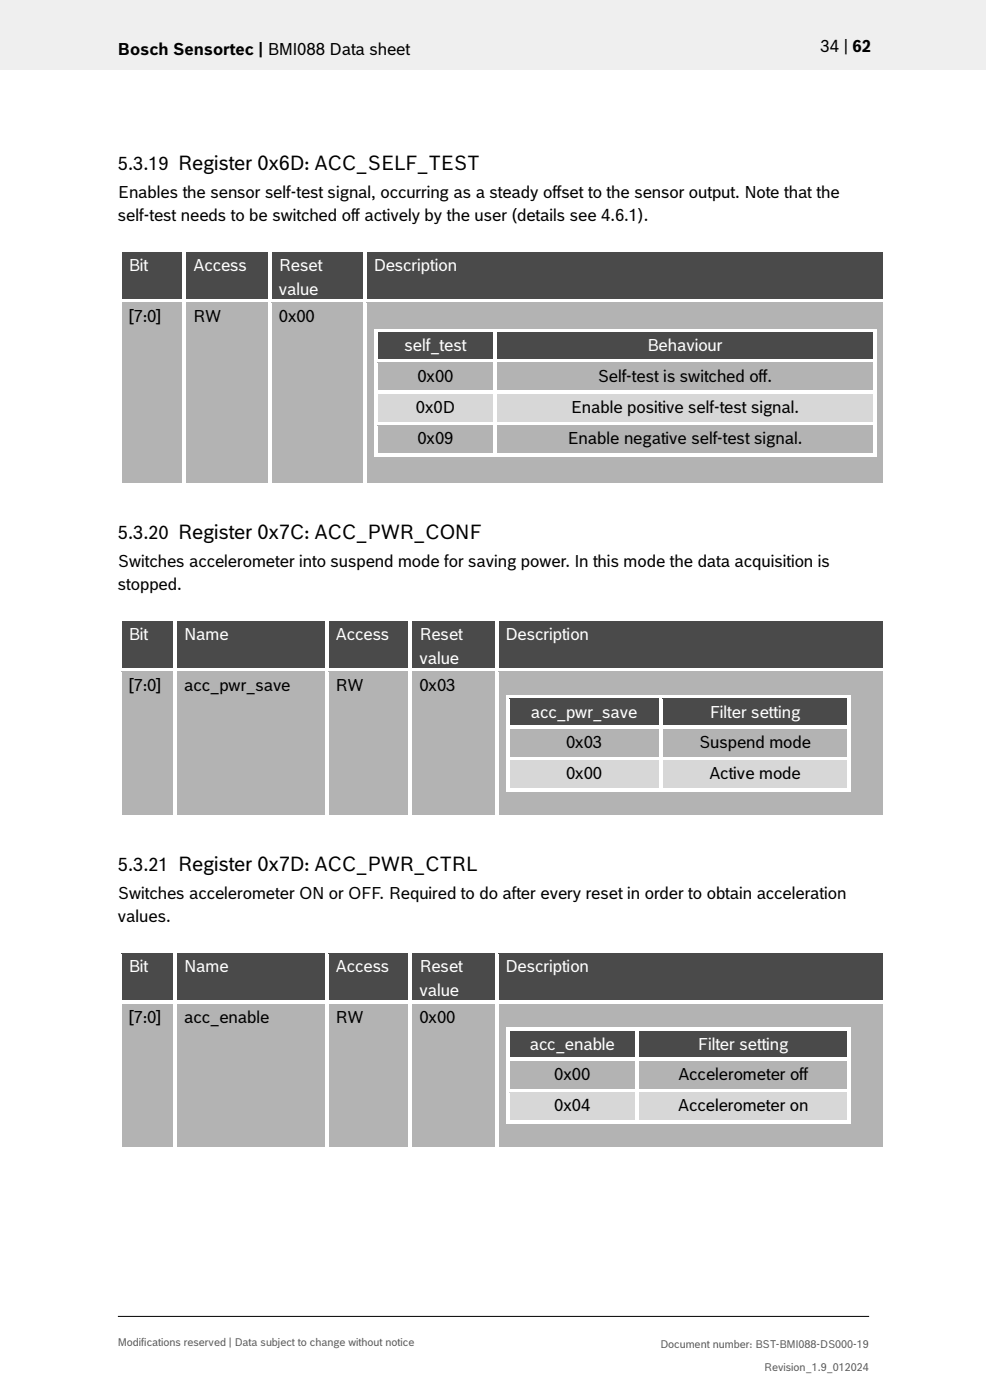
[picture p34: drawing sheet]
<svg xmlns="http://www.w3.org/2000/svg" width="210mm" height="297mm" viewBox="0 0 210 297" stroke-linecap="round" stroke-linejoin="round" font-family="sans-serif">
<defs><g id="words">
<g font-size="3.9">
<text x="25" y="36">5.3.19 Register 0x6D: ACC_SELF_TEST</text>
<text x="25" y="114.3">5.3.20 Register 0x7C: ACC_PWR_CONF</text>
<text x="25" y="184.8">5.3.21 Register 0x7D: ACC_PWR_CTRL</text>
</g>
<g font-size="3.5">
<text x="25" y="11.6">Bosch Sensortec | BMI088 Data sheet</text>
<text x="174.1" y="11">34 | 62</text>
<text x="25" y="42">Enables the sensor self-test signal, occurring as a steady offset to the sensor output. Note that the</text>
<text x="25" y="46.9">self-test needs to be switched off actively by the user (details see 4.6.1).</text>
<text x="27.3" y="68.2">[7:0]</text>
<text x="41" y="68.2">RW</text>
<text x="59.1" y="68.2">0x00</text>
<text x="88.5" y="80.9">0x00</text>
<text x="126.8" y="80.9">Self-test is switched off.</text>
<text x="88.2" y="87.6">0x0D</text>
<text x="121.1" y="87.6">Enable positive self-test signal.</text>
<text x="88.5" y="94.3">0x09</text>
<text x="120.4" y="94.3">Enable negative self-test signal.</text>
<text x="25" y="120.2">Switches accelerometer into suspend mode for saving power. In this mode the data acquisition is</text>
<text x="25" y="125.2">stopped.</text>
<text x="27.3" y="146.5">[7:0]</text>
<text x="39.1" y="146.5">acc_pwr_save</text>
<text x="71.2" y="146.5">RW</text>
<text x="89" y="146.5">0x03</text>
<text x="120.1" y="158.6">0x03</text>
<text x="148.3" y="158.6">Suspend mode</text>
<text x="120.1" y="165.3">0x00</text>
<text x="150.5" y="165.3">Active mode</text>
<text x="25" y="190.7">Switches accelerometer ON or OFF. Required to do after every reset in order to obtain acceleration</text>
<text x="25" y="195.6">values.</text>
<text x="27.3" y="217">[7:0]</text>
<text x="39.1" y="217">acc_enable</text>
<text x="71.2" y="217">RW</text>
<text x="89" y="217">0x00</text>
<text x="117.6" y="229.1">0x00</text>
<text x="143.9" y="229.1">Accelerometer off</text>
<text x="117.6" y="235.8">0x04</text>
<text x="143.8" y="235.8">Accelerometer on</text>
</g>
<g font-size="3.5" fill="#fff">
<text x="27.3" y="57.6">Bit</text>
<text x="41" y="57.6">Access</text>
<text x="59.1" y="57.6">Reset</text>
<text x="79.3" y="57.6">Description</text>
<text x="59.1" y="62.5">value</text>
<text x="85.8" y="74.5">self_test</text>
<text x="137.4" y="74.5">Behaviour</text>
<text x="27.3" y="135.8">Bit</text>
<text x="39.1" y="135.8">Name</text>
<text x="71.2" y="135.8">Access</text>
<text x="89" y="135.8">Reset</text>
<text x="107.3" y="135.8">Description</text>
<text x="89" y="140.8">value</text>
<text x="112.6" y="152.3">acc_pwr_save</text>
<text x="150.6" y="152.3">Filter setting</text>
<text x="27.3" y="206.3">Bit</text>
<text x="39.1" y="206.3">Name</text>
<text x="71.2" y="206.3">Access</text>
<text x="89" y="206.3">Reset</text>
<text x="107.3" y="206.3">Description</text>
<text x="89" y="211.2">value</text>
<text x="112.4" y="222.7">acc_enable</text>
<text x="148" y="222.7">Filter setting</text>
</g>
<g font-size="2.3" fill="#535f6b">
<text x="25" y="285.5">Modifications reserved | Data subject to change without notice</text>
<text x="140.1" y="285.9">Document number: BST-BMI088-DS000-19</text>
<text x="162.1" y="290.9">Revision_1.9_012024</text>
</g>
</g></defs>
<path d="M0 0h209.1v14.8h-209.1z" fill="#efeff0"/>
<path d="M25 279.3h159.4" fill="none" stroke="#000" stroke-width=".21"/>
<g fill="#424c58">
<path d="M25.8 53.6h12.9v9.9h-12.9z" fill-rule="evenodd"/>
<path d="M27.3 53.6h9.9v4.9h-9.9z" fill-rule="evenodd"/>
<path d="M39.5 53.6h17.4v9.9h-17.4z" fill-rule="evenodd"/>
<path d="M41 53.6h14.3v4.9h-14.3z" fill-rule="evenodd"/>
<path d="M57.6 53.6h19.4v9.9h-19.4z" fill-rule="evenodd"/>
<path d="M59.1 53.6h16.4v4.9h-16.4z" fill-rule="evenodd"/>
<path d="M77.7 53.6h109.8v9.9h-109.8z" fill-rule="evenodd"/>
<path d="M79.3 53.6h106.6v4.9h-106.6z" fill-rule="evenodd"/>
</g>
<path d="M59.1 58.5h16.4v5h-16.4z" fill="#424c58"/>
<g fill="#fff">
<path d="M25 52.8h.8v.8h-.8z" fill-rule="evenodd"/>
<path d="M25 52.8h.8v.8h-.8z" fill-rule="evenodd"/>
<path d="M25.8 52.8h12.9v.8h-12.9z" fill-rule="evenodd"/>
</g>
<path d="M25.8 53.6h12.9" fill="none" stroke="#424c58" stroke-width=".21"/>
<path d="M38.7 53.6h.8z" fill="#fff"/>
<g fill="#fff">
<path d="M38.7 52.8h.8v.8h-.8z" fill-rule="evenodd"/>
<path d="M39.5 52.8h17.4v.8h-17.4z" fill-rule="evenodd"/>
</g>
<path d="M39.5 53.6h17.4" fill="none" stroke="#424c58" stroke-width=".21"/>
<path d="M56.9 53.6h.7z" fill="#fff"/>
<g fill="#fff">
<path d="M56.9 52.8h.7v.8h-.7z" fill-rule="evenodd"/>
<path d="M57.6 52.8h19.4v.8h-19.4z" fill-rule="evenodd"/>
</g>
<path d="M57.6 53.6h19.4" fill="none" stroke="#424c58" stroke-width=".21"/>
<path d="M77 53.6h.7z" fill="#fff"/>
<g fill="#fff">
<path d="M77 52.8h.7v.8h-.7z" fill-rule="evenodd"/>
<path d="M77.7 52.8h109.8v.8h-109.8z" fill-rule="evenodd"/>
</g>
<path d="M77.7 53.6h109.8" fill="none" stroke="#424c58" stroke-width=".21"/>
<g fill="#fff">
<path d="M187.5 52.8h.7v.8h-.7z" fill-rule="evenodd"/>
<path d="M187.5 52.8h.7v.8h-.7z" fill-rule="evenodd"/>
<path d="M25 53.6h.8v9.9h-.8z" fill-rule="evenodd"/>
<path d="M38.7 53.6h.8v9.9h-.8z" fill-rule="evenodd"/>
<path d="M56.9 53.6h.7v9.9h-.7z" fill-rule="evenodd"/>
<path d="M77 53.6h.7v9.9h-.7z" fill-rule="evenodd"/>
<path d="M187.5 53.6h.7v9.9h-.7z" fill-rule="evenodd"/>
</g>
<g fill="#b2b3b5">
<path d="M25.8 64.3h12.9v38.2h-12.9z" fill-rule="evenodd"/>
<path d="M39.5 64.3h17.4v38.2h-17.4z" fill-rule="evenodd"/>
<path d="M57.6 64.3h19.4v38.2h-19.4z" fill-rule="evenodd"/>
<path d="M77.7 64.3h109.8v38.2h-109.8z" fill-rule="evenodd"/>
</g>
<g fill="#b2b3b5">
<path d="M27.3 64.3h9.9v4.9h-9.9z"/>
<path d="M41 64.3h14.3v4.9h-14.3z"/>
<path d="M59.1 64.3h16.4v4.9h-16.4z"/>
<path d="M79.3 64.3h106.6v5.5h-106.6z"/>
</g>
<path d="M79.3 69.8v6.4" fill="none" stroke="#b2b3b5" stroke-width=".21"/>
<g fill="#424c58">
<path d="M80.1 70.6h24.6v5.6h-24.6z" fill-rule="evenodd"/>
<path d="M105.5 70.6h79.7v5.6h-79.7z" fill-rule="evenodd"/>
</g>
<g fill="#424c58">
<path d="M81.6 70.6h21.5v4.9h-21.5z"/>
<path d="M107 70.6h76.6v4.9h-76.6z"/>
</g>
<g fill="#fff">
<path d="M79.3 69.8h.8v.8h-.8z" fill-rule="evenodd"/>
<path d="M79.3 69.8h.8v.8h-.8z" fill-rule="evenodd"/>
<path d="M80.1 69.8h24.5v.8h-24.5z" fill-rule="evenodd"/>
</g>
<path d="M80.1 70.6h24.5" fill="none" stroke="#424c58" stroke-width=".21"/>
<path d="M104.6 70.6h.8z" fill="#fff"/>
<g fill="#fff">
<path d="M104.6 69.8h.8v.8h-.8z" fill-rule="evenodd"/>
<path d="M105.4 69.8h79.7v.8h-79.7z" fill-rule="evenodd"/>
</g>
<path d="M105.4 70.6h79.7" fill="none" stroke="#424c58" stroke-width=".21"/>
<g fill="#fff">
<path d="M185.1 69.8h.8v.8h-.8z" fill-rule="evenodd"/>
<path d="M185.1 69.8h.8v.8h-.8z" fill-rule="evenodd"/>
<path d="M79.3 70.6h.8v5.6h-.8z" fill-rule="evenodd"/>
<path d="M104.6 70.6h.8v5.6h-.8z" fill-rule="evenodd"/>
<path d="M185.1 70.6h.8v5.6h-.8z" fill-rule="evenodd"/>
</g>
<path d="M79.3 76.2v6.6" fill="none" stroke="#b2b3b5" stroke-width=".21"/>
<g fill="#b2b3b5">
<path d="M80.1 77h24.6v5.8h-24.6z" fill-rule="evenodd"/>
<path d="M105.5 77h79.7v5.8h-79.7z" fill-rule="evenodd"/>
</g>
<g fill="#b2b3b5">
<path d="M81.6 77h21.5v4.9h-21.5z"/>
<path d="M107 77h76.6v4.9h-76.6z"/>
</g>
<g fill="#fff">
<path d="M79.3 76.2h.8v.8h-.8z" fill-rule="evenodd"/>
<path d="M80.1 76.2h24.5v.8h-24.5z" fill-rule="evenodd"/>
</g>
<path d="M80.1 77h24.5" fill="none" stroke="#b2b3b5" stroke-width=".21"/>
<g fill="#fff">
<path d="M104.6 76.2h.8v.8h-.8z" fill-rule="evenodd"/>
<path d="M105.4 76.2h79.7v.8h-79.7z" fill-rule="evenodd"/>
</g>
<path d="M105.4 77h79.7" fill="none" stroke="#b2b3b5" stroke-width=".21"/>
<g fill="#fff">
<path d="M185.1 76.2h.8v.8h-.8z" fill-rule="evenodd"/>
<path d="M79.3 77h.8v5.8h-.8z" fill-rule="evenodd"/>
<path d="M104.6 77h.8v5.8h-.8z" fill-rule="evenodd"/>
<path d="M185.1 77h.8v5.8h-.8z" fill-rule="evenodd"/>
</g>
<path d="M79.3 82.8v6.7" fill="none" stroke="#b2b3b5" stroke-width=".21"/>
<g fill="#d7d7da">
<path d="M80.1 83.7h24.6v5.8h-24.6z" fill-rule="evenodd"/>
<path d="M105.5 83.7h79.7v5.8h-79.7z" fill-rule="evenodd"/>
</g>
<g fill="#d7d7da">
<path d="M81.6 83.7h21.5v4.9h-21.5z"/>
<path d="M107 83.7h76.6v4.9h-76.6z"/>
</g>
<g fill="#fff">
<path d="M79.3 82.8h.8v.9h-.8z" fill-rule="evenodd"/>
<path d="M80.1 82.8h24.5v.8h-24.5z" fill-rule="evenodd"/>
</g>
<path d="M80.1 83.6h24.5" fill="none" stroke="#d7d7da" stroke-width=".21"/>
<g fill="#fff">
<path d="M104.6 82.8h.8v.9h-.8z" fill-rule="evenodd"/>
<path d="M105.4 82.8h79.7v.8h-79.7z" fill-rule="evenodd"/>
</g>
<path d="M105.4 83.6h79.7" fill="none" stroke="#d7d7da" stroke-width=".21"/>
<g fill="#fff">
<path d="M185.1 82.8h.8v.9h-.8z" fill-rule="evenodd"/>
<path d="M79.3 83.7h.8v5.8h-.8z" fill-rule="evenodd"/>
<path d="M104.6 83.7h.8v5.8h-.8z" fill-rule="evenodd"/>
<path d="M185.1 83.7h.8v5.8h-.8z" fill-rule="evenodd"/>
</g>
<path d="M79.3 89.5v7.5" fill="none" stroke="#b2b3b5" stroke-width=".21"/>
<g fill="#b2b3b5">
<path d="M80.1 90.3h24.6v5.9h-24.6z" fill-rule="evenodd"/>
<path d="M105.5 90.3h79.7v5.9h-79.7z" fill-rule="evenodd"/>
</g>
<g fill="#b2b3b5">
<path d="M81.6 90.3h21.5v4.9h-21.5z"/>
<path d="M107 90.3h76.6v4.9h-76.6z"/>
</g>
<g fill="#fff">
<path d="M79.3 89.5h.8v.8h-.8z" fill-rule="evenodd"/>
<path d="M80.1 89.5h24.5v.8h-24.5z" fill-rule="evenodd"/>
</g>
<path d="M80.1 90.3h24.5" fill="none" stroke="#b2b3b5" stroke-width=".21"/>
<g fill="#fff">
<path d="M104.6 89.5h.8v.8h-.8z" fill-rule="evenodd"/>
<path d="M105.4 89.5h79.7v.8h-79.7z" fill-rule="evenodd"/>
</g>
<path d="M105.4 90.3h79.7" fill="none" stroke="#b2b3b5" stroke-width=".21"/>
<g fill="#fff">
<path d="M185.1 89.5h.8v.8h-.8z" fill-rule="evenodd"/>
<path d="M79.3 90.3h.8v5.9h-.8z" fill-rule="evenodd"/>
<path d="M79.3 96.2h.8v.8h-.8z" fill-rule="evenodd"/>
<path d="M79.3 96.2h.8v.8h-.8z" fill-rule="evenodd"/>
<path d="M80.1 96.2h24.5v.8h-24.5z" fill-rule="evenodd"/>
<path d="M104.6 90.3h.8v5.9h-.8z" fill-rule="evenodd"/>
<path d="M104.6 96.2h.8v.8h-.8z" fill-rule="evenodd"/>
<path d="M105.4 96.2h79.7v.8h-79.7z" fill-rule="evenodd"/>
<path d="M185.1 90.3h.8v5.9h-.8z" fill-rule="evenodd"/>
<path d="M185.1 96.2h.8v.8h-.8z" fill-rule="evenodd"/>
<path d="M185.1 96.2h.8v.8h-.8z" fill-rule="evenodd"/>
</g>
<path d="M79.3 97h106.6v5.5h-106.6z" fill="#b2b3b5"/>
<g fill="#fff">
<path d="M25 63.5h.8v.8h-.8z" fill-rule="evenodd"/>
<path d="M25.8 63.5h12.9v.8h-12.9z" fill-rule="evenodd"/>
</g>
<path d="M25.8 64.3h12.9" fill="none" stroke="#b2b3b5" stroke-width=".21"/>
<g fill="#fff">
<path d="M38.7 63.5h.8v.8h-.8z" fill-rule="evenodd"/>
<path d="M39.5 63.5h17.4v.8h-17.4z" fill-rule="evenodd"/>
</g>
<path d="M39.5 64.3h17.4" fill="none" stroke="#b2b3b5" stroke-width=".21"/>
<g fill="#fff">
<path d="M56.9 63.5h.7v.8h-.7z" fill-rule="evenodd"/>
<path d="M57.6 63.5h19.4v.8h-19.4z" fill-rule="evenodd"/>
</g>
<path d="M57.6 64.3h19.4" fill="none" stroke="#b2b3b5" stroke-width=".21"/>
<g fill="#fff">
<path d="M77 63.5h.7v.8h-.7z" fill-rule="evenodd"/>
<path d="M77.7 63.5h109.8v.8h-109.8z" fill-rule="evenodd"/>
</g>
<path d="M77.7 64.3h109.8" fill="none" stroke="#b2b3b5" stroke-width=".21"/>
<g fill="#fff">
<path d="M187.5 63.5h.7v.8h-.7z" fill-rule="evenodd"/>
<path d="M25 64.3h.8v38.2h-.8z" fill-rule="evenodd"/>
<path d="M25 102.5h.8v.8h-.8z" fill-rule="evenodd"/>
<path d="M25 102.5h.8v.8h-.8z" fill-rule="evenodd"/>
<path d="M25.8 102.5h12.9v.8h-12.9z" fill-rule="evenodd"/>
<path d="M38.7 64.3h.8v38.2h-.8z" fill-rule="evenodd"/>
<path d="M38.7 102.5h.8v.8h-.8z" fill-rule="evenodd"/>
<path d="M39.5 102.5h17.4v.8h-17.4z" fill-rule="evenodd"/>
<path d="M56.9 64.3h.7v38.2h-.7z" fill-rule="evenodd"/>
<path d="M56.9 102.5h.7v.8h-.7z" fill-rule="evenodd"/>
<path d="M57.6 102.5h19.4v.8h-19.4z" fill-rule="evenodd"/>
<path d="M77 64.3h.7v38.2h-.7z" fill-rule="evenodd"/>
<path d="M77 102.5h.7v.8h-.7z" fill-rule="evenodd"/>
<path d="M77.7 102.5h109.8v.8h-109.8z" fill-rule="evenodd"/>
<path d="M187.5 64.3h.7v38.2h-.7z" fill-rule="evenodd"/>
<path d="M187.5 102.5h.7v.8h-.7z" fill-rule="evenodd"/>
<path d="M187.5 102.5h.7v.8h-.7z" fill-rule="evenodd"/>
</g>
<g fill="#424c58">
<path d="M25.8 131.9h11v9.9h-11z" fill-rule="evenodd"/>
<path d="M37.5 131.9h31.4v9.9h-31.4z" fill-rule="evenodd"/>
<path d="M69.7 131.9h17v9.9h-17z" fill-rule="evenodd"/>
<path d="M87.5 131.9h17.4v9.9h-17.4z" fill-rule="evenodd"/>
<path d="M105.7 131.9h81.8v9.9h-81.8z" fill-rule="evenodd"/>
</g>
<g fill="#424c58">
<path d="M27.3 131.9h8v4.9h-8z"/>
<path d="M39.1 131.9h28.3v4.9h-28.3z"/>
<path d="M71.2 131.9h14v4.9h-14z"/>
<path d="M89 131.9h14.4v4.9h-14.4z"/>
<path d="M89 136.8h14.4v5h-14.4z"/>
<path d="M107.3 131.9h78.6v4.9h-78.6z"/>
</g>
<g fill="#fff">
<path d="M25 131.1h.8v.8h-.8z" fill-rule="evenodd"/>
<path d="M25 131.1h.8v.8h-.8z" fill-rule="evenodd"/>
<path d="M25.8 131.1h11v.8h-11z" fill-rule="evenodd"/>
</g>
<path d="M25.8 131.9h11" fill="none" stroke="#424c58" stroke-width=".21"/>
<path d="M36.8 131.9h.7z" fill="#fff"/>
<g fill="#fff">
<path d="M36.8 131.1h.7v.8h-.7z" fill-rule="evenodd"/>
<path d="M37.5 131.1h31.4v.8h-31.4z" fill-rule="evenodd"/>
</g>
<path d="M37.5 131.9h31.4" fill="none" stroke="#424c58" stroke-width=".21"/>
<path d="M68.9 131.9h.8z" fill="#fff"/>
<g fill="#fff">
<path d="M68.9 131.1h.8v.8h-.8z" fill-rule="evenodd"/>
<path d="M69.7 131.1h17v.8h-17z" fill-rule="evenodd"/>
</g>
<path d="M69.7 131.9h17" fill="none" stroke="#424c58" stroke-width=".21"/>
<path d="M86.7 131.9h.8z" fill="#fff"/>
<g fill="#fff">
<path d="M86.7 131.1h.8v.8h-.8z" fill-rule="evenodd"/>
<path d="M87.5 131.1h17.4v.8h-17.4z" fill-rule="evenodd"/>
</g>
<path d="M87.5 131.9h17.4" fill="none" stroke="#424c58" stroke-width=".21"/>
<path d="M104.9 131.9h.8z" fill="#fff"/>
<g fill="#fff">
<path d="M104.9 131.1h.8v.8h-.8z" fill-rule="evenodd"/>
<path d="M105.7 131.1h81.8v.8h-81.8z" fill-rule="evenodd"/>
</g>
<path d="M105.7 131.9h81.8" fill="none" stroke="#424c58" stroke-width=".21"/>
<g fill="#fff">
<path d="M187.5 131.1h.7v.8h-.7z" fill-rule="evenodd"/>
<path d="M187.5 131.1h.7v.8h-.7z" fill-rule="evenodd"/>
<path d="M25 131.9h.8v9.9h-.8z" fill-rule="evenodd"/>
<path d="M36.8 131.9h.7v9.9h-.7z" fill-rule="evenodd"/>
<path d="M68.9 131.9h.8v9.9h-.8z" fill-rule="evenodd"/>
<path d="M86.7 131.9h.8v9.9h-.8z" fill-rule="evenodd"/>
<path d="M104.9 131.9h.8v9.9h-.8z" fill-rule="evenodd"/>
<path d="M187.5 131.9h.7v9.9h-.7z" fill-rule="evenodd"/>
</g>
<g fill="#b2b3b5">
<path d="M25.8 142.6h11v30.4h-11z" fill-rule="evenodd"/>
<path d="M37.5 142.6h31.4v30.4h-31.4z" fill-rule="evenodd"/>
<path d="M69.7 142.6h17v30.4h-17z" fill-rule="evenodd"/>
<path d="M87.5 142.6h17.4v30.4h-17.4z" fill-rule="evenodd"/>
<path d="M105.7 142.6h81.8v30.4h-81.8z" fill-rule="evenodd"/>
</g>
<g fill="#b2b3b5">
<path d="M27.3 142.6h8v4.9h-8z"/>
<path d="M39.1 142.6h28.3v4.9h-28.3z"/>
<path d="M71.2 142.6h14v4.9h-14z"/>
<path d="M89 142.6h14.4v4.9h-14.4z"/>
<path d="M107.3 142.6h78.6v4.9h-78.6z"/>
</g>
<path d="M107.3 147.5v6.4" fill="none" stroke="#b2b3b5" stroke-width=".21"/>
<g fill="#424c58">
<path d="M108 148.3h31.8v5.6h-31.8z" fill-rule="evenodd"/>
<path d="M140.5 148.3h39.3v5.6h-39.3z" fill-rule="evenodd"/>
</g>
<g fill="#424c58">
<path d="M109.6 148.3h28.7v4.9h-28.7z"/>
<path d="M142.1 148.3h36.2v4.9h-36.2z"/>
</g>
<g fill="#fff">
<path d="M107.3 147.5h.8v.8h-.8z" fill-rule="evenodd"/>
<path d="M107.3 147.5h.8v.8h-.8z" fill-rule="evenodd"/>
<path d="M108.1 147.5h31.7v.8h-31.7z" fill-rule="evenodd"/>
</g>
<path d="M108.1 148.3h31.7" fill="none" stroke="#424c58" stroke-width=".21"/>
<path d="M139.8 148.3h.7z" fill="#fff"/>
<g fill="#fff">
<path d="M139.8 147.5h.7v.8h-.7z" fill-rule="evenodd"/>
<path d="M140.5 147.5h39.3v.8h-39.3z" fill-rule="evenodd"/>
</g>
<path d="M140.5 148.3h39.3" fill="none" stroke="#424c58" stroke-width=".21"/>
<g fill="#fff">
<path d="M179.8 147.5h.8v.8h-.8z" fill-rule="evenodd"/>
<path d="M179.8 147.5h.8v.8h-.8z" fill-rule="evenodd"/>
<path d="M107.3 148.3h.8v5.6h-.8z" fill-rule="evenodd"/>
<path d="M139.8 148.3h.7v5.6h-.7z" fill-rule="evenodd"/>
<path d="M179.8 148.3h.8v5.6h-.8z" fill-rule="evenodd"/>
</g>
<path d="M107.3 153.9v6.7" fill="none" stroke="#b2b3b5" stroke-width=".21"/>
<g fill="#b2b3b5">
<path d="M108 154.7h31.8v5.9h-31.8z" fill-rule="evenodd"/>
<path d="M140.5 154.7h39.3v5.9h-39.3z" fill-rule="evenodd"/>
</g>
<g fill="#b2b3b5">
<path d="M109.6 154.7h28.7v4.9h-28.7z"/>
<path d="M142.1 154.7h36.2v4.9h-36.2z"/>
</g>
<g fill="#fff">
<path d="M107.3 153.9h.8v.8h-.8z" fill-rule="evenodd"/>
<path d="M108.1 153.9h31.7v.8h-31.7z" fill-rule="evenodd"/>
</g>
<path d="M108.1 154.7h31.7" fill="none" stroke="#b2b3b5" stroke-width=".21"/>
<g fill="#fff">
<path d="M139.8 153.9h.7v.8h-.7z" fill-rule="evenodd"/>
<path d="M140.5 153.9h39.3v.8h-39.3z" fill-rule="evenodd"/>
</g>
<path d="M140.5 154.7h39.3" fill="none" stroke="#b2b3b5" stroke-width=".21"/>
<g fill="#fff">
<path d="M179.8 153.9h.8v.8h-.8z" fill-rule="evenodd"/>
<path d="M107.3 154.7h.8v5.9h-.8z" fill-rule="evenodd"/>
<path d="M139.8 154.7h.7v5.9h-.7z" fill-rule="evenodd"/>
<path d="M179.8 154.7h.8v5.9h-.8z" fill-rule="evenodd"/>
</g>
<path d="M107.3 160.6v7.4" fill="none" stroke="#b2b3b5" stroke-width=".21"/>
<g fill="#d7d7da">
<path d="M108 161.4h31.8v5.8h-31.8z" fill-rule="evenodd"/>
<path d="M140.5 161.4h39.3v5.8h-39.3z" fill-rule="evenodd"/>
</g>
<g fill="#d7d7da">
<path d="M109.6 161.4h28.7v4.9h-28.7z"/>
<path d="M142.1 161.4h36.2v4.9h-36.2z"/>
</g>
<g fill="#fff">
<path d="M107.3 160.6h.8v.8h-.8z" fill-rule="evenodd"/>
<path d="M108.1 160.6h31.7v.8h-31.7z" fill-rule="evenodd"/>
</g>
<path d="M108.1 161.4h31.7" fill="none" stroke="#d7d7da" stroke-width=".21"/>
<g fill="#fff">
<path d="M139.8 160.6h.7v.8h-.7z" fill-rule="evenodd"/>
<path d="M140.5 160.6h39.3v.8h-39.3z" fill-rule="evenodd"/>
</g>
<path d="M140.5 161.4h39.3" fill="none" stroke="#d7d7da" stroke-width=".21"/>
<g fill="#fff">
<path d="M179.8 160.6h.8v.8h-.8z" fill-rule="evenodd"/>
<path d="M107.3 161.4h.8v5.8h-.8z" fill-rule="evenodd"/>
<path d="M107.3 167.2h.8v.8h-.8z" fill-rule="evenodd"/>
<path d="M107.3 167.2h.8v.8h-.8z" fill-rule="evenodd"/>
<path d="M108.1 167.2h31.7v.8h-31.7z" fill-rule="evenodd"/>
<path d="M139.8 161.4h.7v5.8h-.7z" fill-rule="evenodd"/>
<path d="M139.8 167.2h.7v.8h-.7z" fill-rule="evenodd"/>
<path d="M140.5 167.2h39.3v.8h-39.3z" fill-rule="evenodd"/>
<path d="M179.8 161.4h.8v5.8h-.8z" fill-rule="evenodd"/>
<path d="M179.8 167.2h.8v.8h-.8z" fill-rule="evenodd"/>
<path d="M179.8 167.2h.8v.8h-.8z" fill-rule="evenodd"/>
</g>
<path d="M107.3 168h78.6v5h-78.6z" fill="#b2b3b5"/>
<g fill="#fff">
<path d="M25 141.8h.8v.8h-.8z" fill-rule="evenodd"/>
<path d="M25.8 141.8h11v.7h-11z" fill-rule="evenodd"/>
</g>
<path d="M25.8 142.5h11" fill="none" stroke="#b2b3b5" stroke-width=".21"/>
<g fill="#fff">
<path d="M36.8 141.8h.7v.8h-.7z" fill-rule="evenodd"/>
<path d="M37.5 141.8h31.4v.7h-31.4z" fill-rule="evenodd"/>
</g>
<path d="M37.5 142.5h31.4" fill="none" stroke="#b2b3b5" stroke-width=".21"/>
<g fill="#fff">
<path d="M68.9 141.8h.8v.8h-.8z" fill-rule="evenodd"/>
<path d="M69.7 141.8h17v.7h-17z" fill-rule="evenodd"/>
</g>
<path d="M69.7 142.5h17" fill="none" stroke="#b2b3b5" stroke-width=".21"/>
<g fill="#fff">
<path d="M86.7 141.8h.8v.8h-.8z" fill-rule="evenodd"/>
<path d="M87.5 141.8h17.4v.7h-17.4z" fill-rule="evenodd"/>
</g>
<path d="M87.5 142.5h17.4" fill="none" stroke="#b2b3b5" stroke-width=".21"/>
<g fill="#fff">
<path d="M104.9 141.8h.8v.8h-.8z" fill-rule="evenodd"/>
<path d="M105.7 141.8h81.8v.7h-81.8z" fill-rule="evenodd"/>
</g>
<path d="M105.7 142.5h81.8" fill="none" stroke="#b2b3b5" stroke-width=".21"/>
<g fill="#fff">
<path d="M187.5 141.8h.7v.8h-.7z" fill-rule="evenodd"/>
<path d="M25 142.6h.8v30.4h-.8z" fill-rule="evenodd"/>
<path d="M25 173h.8v.8h-.8z" fill-rule="evenodd"/>
<path d="M25 173h.8v.8h-.8z" fill-rule="evenodd"/>
<path d="M25.8 173h11v.8h-11z" fill-rule="evenodd"/>
<path d="M36.8 142.6h.7v30.4h-.7z" fill-rule="evenodd"/>
<path d="M36.8 173h.7v.8h-.7z" fill-rule="evenodd"/>
<path d="M37.5 173h31.4v.8h-31.4z" fill-rule="evenodd"/>
<path d="M68.9 142.6h.8v30.4h-.8z" fill-rule="evenodd"/>
<path d="M68.9 173h.8v.8h-.8z" fill-rule="evenodd"/>
<path d="M69.7 173h17v.8h-17z" fill-rule="evenodd"/>
<path d="M86.7 142.6h.8v30.4h-.8z" fill-rule="evenodd"/>
<path d="M86.7 173h.8v.8h-.8z" fill-rule="evenodd"/>
<path d="M87.5 173h17.4v.8h-17.4z" fill-rule="evenodd"/>
<path d="M104.9 142.6h.8v30.4h-.8z" fill-rule="evenodd"/>
<path d="M104.9 173h.8v.8h-.8z" fill-rule="evenodd"/>
<path d="M105.7 173h81.8v.8h-81.8z" fill-rule="evenodd"/>
<path d="M187.5 142.6h.7v30.4h-.7z" fill-rule="evenodd"/>
<path d="M187.5 173h.7v.8h-.7z" fill-rule="evenodd"/>
<path d="M187.5 173h.7v.8h-.7z" fill-rule="evenodd"/>
</g>
<g fill="#424c58">
<path d="M25.8 202.4h11v9.8h-11z" fill-rule="evenodd"/>
<path d="M37.5 202.4h31.4v9.8h-31.4z" fill-rule="evenodd"/>
<path d="M69.7 202.4h17v9.8h-17z" fill-rule="evenodd"/>
<path d="M87.5 202.4h17.4v9.8h-17.4z" fill-rule="evenodd"/>
<path d="M105.7 202.4h81.8v9.8h-81.8z" fill-rule="evenodd"/>
</g>
<g fill="#424c58">
<path d="M27.3 202.4h8v4.9h-8z"/>
<path d="M39.1 202.4h28.3v4.9h-28.3z"/>
<path d="M71.2 202.4h14v4.9h-14z"/>
<path d="M89 202.4h14.4v4.9h-14.4z"/>
<path d="M89 207.3h14.4v4.9h-14.4z"/>
<path d="M107.3 202.4h78.6v4.9h-78.6z"/>
</g>
<g fill="#fff">
<path d="M25 201.5h.8v.9h-.8z" fill-rule="evenodd"/>
<path d="M25 201.5h.8v.8h-.8z" fill-rule="evenodd"/>
<path d="M25.8 201.5h11v.8h-11z" fill-rule="evenodd"/>
</g>
<path d="M25.8 202.3h11" fill="none" stroke="#424c58" stroke-width=".21"/>
<path d="M36.8 202.3l.7 .1z" fill="#fff"/>
<g fill="#fff">
<path d="M36.8 201.5h.7v.8h-.7z" fill-rule="evenodd"/>
<path d="M37.5 201.5h31.4v.8h-31.4z" fill-rule="evenodd"/>
</g>
<path d="M37.5 202.3h31.4" fill="none" stroke="#424c58" stroke-width=".21"/>
<path d="M68.9 202.3l.8 .1z" fill="#fff"/>
<g fill="#fff">
<path d="M68.9 201.5h.8v.8h-.8z" fill-rule="evenodd"/>
<path d="M69.7 201.5h17v.8h-17z" fill-rule="evenodd"/>
</g>
<path d="M69.7 202.3h17" fill="none" stroke="#424c58" stroke-width=".21"/>
<path d="M86.7 202.3l.8 .1z" fill="#fff"/>
<g fill="#fff">
<path d="M86.7 201.5h.8v.8h-.8z" fill-rule="evenodd"/>
<path d="M87.5 201.5h17.4v.8h-17.4z" fill-rule="evenodd"/>
</g>
<path d="M87.5 202.3h17.4" fill="none" stroke="#424c58" stroke-width=".21"/>
<path d="M104.9 202.3l.8 .1z" fill="#fff"/>
<g fill="#fff">
<path d="M104.9 201.5h.8v.8h-.8z" fill-rule="evenodd"/>
<path d="M105.7 201.5h81.8v.8h-81.8z" fill-rule="evenodd"/>
</g>
<path d="M105.7 202.3h81.8" fill="none" stroke="#424c58" stroke-width=".21"/>
<g fill="#fff">
<path d="M187.5 201.5h.7v.9h-.7z" fill-rule="evenodd"/>
<path d="M187.5 201.5h.7v.8h-.7z" fill-rule="evenodd"/>
<path d="M25 202.4h.8v9.8h-.8z" fill-rule="evenodd"/>
<path d="M36.8 202.4h.7v9.8h-.7z" fill-rule="evenodd"/>
<path d="M68.9 202.4h.8v9.8h-.8z" fill-rule="evenodd"/>
<path d="M86.7 202.4h.8v9.8h-.8z" fill-rule="evenodd"/>
<path d="M104.9 202.4h.8v9.8h-.8z" fill-rule="evenodd"/>
<path d="M187.5 202.4h.7v9.8h-.7z" fill-rule="evenodd"/>
</g>
<g fill="#b2b3b5">
<path d="M25.8 213h11v30.4h-11z" fill-rule="evenodd"/>
<path d="M37.5 213h31.4v30.4h-31.4z" fill-rule="evenodd"/>
<path d="M69.7 213h17v30.4h-17z" fill-rule="evenodd"/>
<path d="M87.5 213h17.4v30.4h-17.4z" fill-rule="evenodd"/>
<path d="M105.7 213h81.8v30.4h-81.8z" fill-rule="evenodd"/>
</g>
<g fill="#b2b3b5">
<path d="M27.3 213h8v5h-8z"/>
<path d="M39.1 213h28.3v5h-28.3z"/>
<path d="M71.2 213h14v5h-14z"/>
<path d="M89 213h14.4v5h-14.4z"/>
<path d="M107.3 213h78.6v5h-78.6z"/>
</g>
<path d="M107.3 218v6.4" fill="none" stroke="#b2b3b5" stroke-width=".21"/>
<g fill="#424c58">
<path d="M108 218.8h26.8v5.6h-26.8z" fill-rule="evenodd"/>
<path d="M135.5 218.8h44.3v5.6h-44.3z" fill-rule="evenodd"/>
</g>
<g fill="#424c58">
<path d="M109.6 218.8h23.6v4.9h-23.6z"/>
<path d="M137.1 218.8h41.2v4.9h-41.2z"/>
</g>
<g fill="#fff">
<path d="M107.3 218h.8v.8h-.8z" fill-rule="evenodd"/>
<path d="M107.3 218h.8v.7h-.8z" fill-rule="evenodd"/>
<path d="M108.1 218h26.6v.7h-26.6z" fill-rule="evenodd"/>
</g>
<path d="M108.1 218.7h26.6" fill="none" stroke="#424c58" stroke-width=".21"/>
<path d="M134.7 218.7l.8 .1z" fill="#fff"/>
<g fill="#fff">
<path d="M134.7 218h.8v.7h-.8z" fill-rule="evenodd"/>
<path d="M135.5 218h44.3v.7h-44.3z" fill-rule="evenodd"/>
</g>
<path d="M135.5 218.7h44.3" fill="none" stroke="#424c58" stroke-width=".21"/>
<g fill="#fff">
<path d="M179.8 218h.8v.8h-.8z" fill-rule="evenodd"/>
<path d="M179.8 218h.8v.7h-.8z" fill-rule="evenodd"/>
<path d="M107.3 218.8h.8v5.6h-.8z" fill-rule="evenodd"/>
<path d="M134.7 218.8h.8v5.6h-.8z" fill-rule="evenodd"/>
<path d="M179.8 218.8h.8v5.6h-.8z" fill-rule="evenodd"/>
</g>
<path d="M107.3 224.4v6.6" fill="none" stroke="#b2b3b5" stroke-width=".21"/>
<g fill="#b2b3b5">
<path d="M108 225.1h26.8v5.9h-26.8z" fill-rule="evenodd"/>
<path d="M135.5 225.1h44.3v5.9h-44.3z" fill-rule="evenodd"/>
</g>
<g fill="#b2b3b5">
<path d="M109.6 225.1h23.6v5h-23.6z"/>
<path d="M137.1 225.1h41.2v5h-41.2z"/>
</g>
<g fill="#fff">
<path d="M107.3 224.4h.8v.8h-.8z" fill-rule="evenodd"/>
<path d="M108.1 224.4h26.6v.7h-26.6z" fill-rule="evenodd"/>
</g>
<path d="M108.1 225.2h26.6" fill="none" stroke="#b2b3b5" stroke-width=".21"/>
<g fill="#fff">
<path d="M134.7 224.4h.8v.8h-.8z" fill-rule="evenodd"/>
<path d="M135.5 224.4h44.3v.7h-44.3z" fill-rule="evenodd"/>
</g>
<path d="M135.5 225.2h44.3" fill="none" stroke="#b2b3b5" stroke-width=".21"/>
<g fill="#fff">
<path d="M179.8 224.4h.8v.8h-.8z" fill-rule="evenodd"/>
<path d="M107.3 225.2h.8v5.8h-.8z" fill-rule="evenodd"/>
<path d="M134.7 225.2h.8v5.8h-.8z" fill-rule="evenodd"/>
<path d="M179.8 225.2h.8v5.8h-.8z" fill-rule="evenodd"/>
</g>
<path d="M107.3 231v7.5" fill="none" stroke="#b2b3b5" stroke-width=".21"/>
<g fill="#d7d7da">
<path d="M108 231.8h26.8v5.9h-26.8z" fill-rule="evenodd"/>
<path d="M135.5 231.8h44.3v5.9h-44.3z" fill-rule="evenodd"/>
</g>
<g fill="#d7d7da">
<path d="M109.6 231.8h23.6v5h-23.6z"/>
<path d="M137.1 231.8h41.2v5h-41.2z"/>
</g>
<g fill="#fff">
<path d="M107.3 231h.8v.8h-.8z" fill-rule="evenodd"/>
<path d="M108.1 231h26.6v.8h-26.6z" fill-rule="evenodd"/>
</g>
<path d="M108.1 231.8h26.6" fill="none" stroke="#d7d7da" stroke-width=".21"/>
<g fill="#fff">
<path d="M134.7 231h.8v.8h-.8z" fill-rule="evenodd"/>
<path d="M135.5 231h44.3v.8h-44.3z" fill-rule="evenodd"/>
</g>
<path d="M135.5 231.8h44.3" fill="none" stroke="#d7d7da" stroke-width=".21"/>
<g fill="#fff">
<path d="M179.8 231h.8v.8h-.8z" fill-rule="evenodd"/>
<path d="M107.3 231.8h.8v5.9h-.8z" fill-rule="evenodd"/>
<path d="M107.3 237.7h.8v.8h-.8z" fill-rule="evenodd"/>
<path d="M107.3 237.7h.8v.8h-.8z" fill-rule="evenodd"/>
<path d="M108.1 237.7h26.6v.8h-26.6z" fill-rule="evenodd"/>
<path d="M134.7 231.8h.8v5.9h-.8z" fill-rule="evenodd"/>
<path d="M134.7 237.7h.8v.8h-.8z" fill-rule="evenodd"/>
<path d="M135.5 237.7h44.3v.8h-44.3z" fill-rule="evenodd"/>
<path d="M179.8 231.8h.8v5.9h-.8z" fill-rule="evenodd"/>
<path d="M179.8 237.7h.8v.8h-.8z" fill-rule="evenodd"/>
<path d="M179.8 237.7h.8v.8h-.8z" fill-rule="evenodd"/>
</g>
<path d="M107.3 238.5h78.6v4.9h-78.6z" fill="#b2b3b5"/>
<g fill="#fff">
<path d="M25 212.2h.8v.8h-.8z" fill-rule="evenodd"/>
<path d="M25.8 212.2h11v.8h-11z" fill-rule="evenodd"/>
</g>
<path d="M25.8 213h11" fill="none" stroke="#b2b3b5" stroke-width=".21"/>
<g fill="#fff">
<path d="M36.8 212.2h.7v.8h-.7z" fill-rule="evenodd"/>
<path d="M37.5 212.2h31.4v.8h-31.4z" fill-rule="evenodd"/>
</g>
<path d="M37.5 213h31.4" fill="none" stroke="#b2b3b5" stroke-width=".21"/>
<g fill="#fff">
<path d="M68.9 212.2h.8v.8h-.8z" fill-rule="evenodd"/>
<path d="M69.7 212.2h17v.8h-17z" fill-rule="evenodd"/>
</g>
<path d="M69.7 213h17" fill="none" stroke="#b2b3b5" stroke-width=".21"/>
<g fill="#fff">
<path d="M86.7 212.2h.8v.8h-.8z" fill-rule="evenodd"/>
<path d="M87.5 212.2h17.4v.8h-17.4z" fill-rule="evenodd"/>
</g>
<path d="M87.5 213h17.4" fill="none" stroke="#b2b3b5" stroke-width=".21"/>
<g fill="#fff">
<path d="M104.9 212.2h.8v.8h-.8z" fill-rule="evenodd"/>
<path d="M105.7 212.2h81.8v.8h-81.8z" fill-rule="evenodd"/>
</g>
<path d="M105.7 213h81.8" fill="none" stroke="#b2b3b5" stroke-width=".21"/>
<g fill="#fff">
<path d="M187.5 212.2h.7v.8h-.7z" fill-rule="evenodd"/>
<path d="M25 213h.8v30.4h-.8z" fill-rule="evenodd"/>
<path d="M25 243.4h.8v.8h-.8z" fill-rule="evenodd"/>
<path d="M25 243.4h.8v.8h-.8z" fill-rule="evenodd"/>
<path d="M25.8 243.4h11v.8h-11z" fill-rule="evenodd"/>
<path d="M36.8 213h.7v30.4h-.7z" fill-rule="evenodd"/>
<path d="M36.8 243.4h.7v.8h-.7z" fill-rule="evenodd"/>
<path d="M37.5 243.4h31.4v.8h-31.4z" fill-rule="evenodd"/>
<path d="M68.9 213h.8v30.4h-.8z" fill-rule="evenodd"/>
<path d="M68.9 243.4h.8v.8h-.8z" fill-rule="evenodd"/>
<path d="M69.7 243.4h17v.8h-17z" fill-rule="evenodd"/>
<path d="M86.7 213h.8v30.4h-.8z" fill-rule="evenodd"/>
<path d="M86.7 243.4h.8v.8h-.8z" fill-rule="evenodd"/>
<path d="M87.5 243.4h17.4v.8h-17.4z" fill-rule="evenodd"/>
<path d="M104.9 213h.8v30.4h-.8z" fill-rule="evenodd"/>
<path d="M104.9 243.4h.8v.8h-.8z" fill-rule="evenodd"/>
<path d="M105.7 243.4h81.8v.8h-81.8z" fill-rule="evenodd"/>
<path d="M187.5 213h.7v30.4h-.7z" fill-rule="evenodd"/>
<path d="M187.5 243.4h.7v.8h-.7z" fill-rule="evenodd"/>
<path d="M187.5 243.4h.7v.8h-.7z" fill-rule="evenodd"/>
</g>
<use href="#words"/>
</svg>
